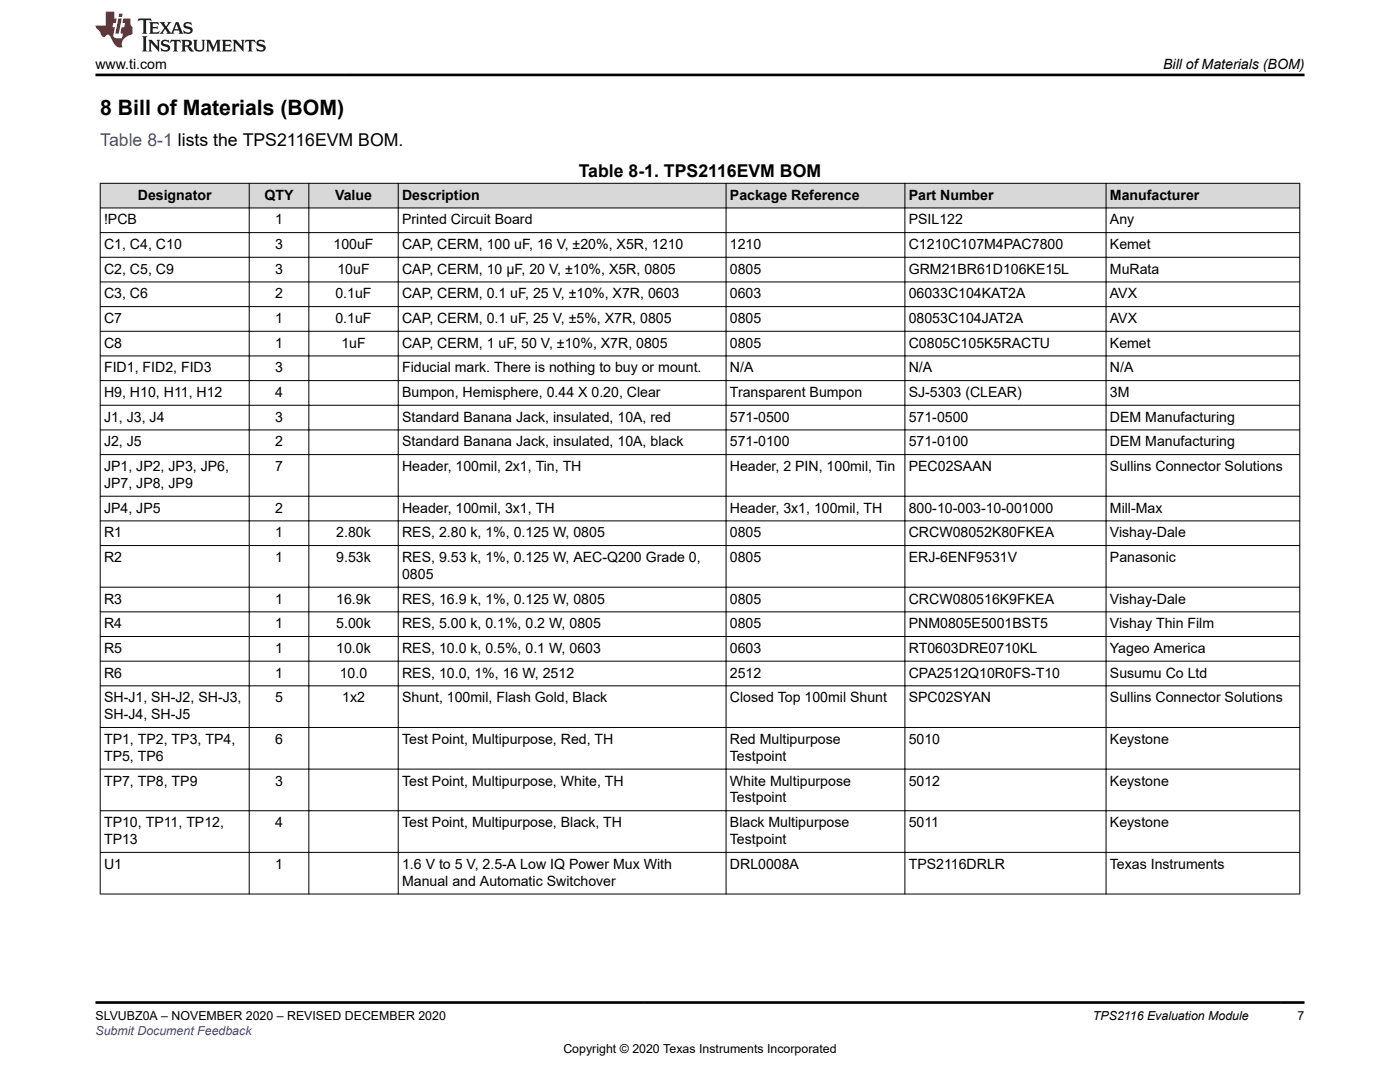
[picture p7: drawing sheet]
<svg xmlns="http://www.w3.org/2000/svg" width="279mm" height="216mm" viewBox="0 0 279 216" stroke-linecap="round" stroke-linejoin="round" font-family="sans-serif">
<defs><g id="words">
<text font-size="4.2" x="20" y="22.9">8 Bill of Materials (BOM)</text>
<text font-size="3.5" fill="#00f" x="20" y="29.1">Table 8-1 lists the TPS2116EVM BOM.</text>
<text font-size="3.5" x="115.5" y="35.4">Table 8-1. TPS2116EVM BOM</text>
<g font-size="2.8">
<text x="19.1" y="13.8">www.ti.com</text>
<text x="232.1" y="13.8">Bill of Materials (BOM)</text>
<text x="27.5" y="39.8">Designator</text>
<text x="52.8" y="39.8">QTY</text>
<text x="66.9" y="39.8">Value</text>
<text x="80.2" y="39.8">Description</text>
<text x="145.7" y="39.8">Package Reference</text>
<text x="181.4" y="39.8">Part Number</text>
<text x="221.5" y="39.8">Manufacturer</text>
<text x="20.8" y="44.8">!PCB</text>
<text x="54.9" y="44.8">1</text>
<text x="80.2" y="44.8">Printed Circuit Board</text>
<text x="181.4" y="44.8">PSIL122</text>
<text x="221.5" y="44.8">Any</text>
<text x="20.8" y="49.7">C1, C4, C10</text>
<text x="54.9" y="49.7">3</text>
<text x="66.6" y="49.7">100uF</text>
<text x="80.2" y="49.7">CAP, CERM, 100 uF, 16 V, ±20%, X5R, 1210</text>
<text x="145.7" y="49.7">1210</text>
<text x="181.4" y="49.7">C1210C107M4PAC7800</text>
<text x="221.5" y="49.7">Kemet</text>
<text x="20.8" y="54.6">C2, C5, C9</text>
<text x="20.8" y="59.5">C3, C6</text>
<text x="54.9" y="54.6">3</text>
<text x="54.9" y="59.5">2</text>
<text x="66.9" y="59.5">0.1uF</text>
<text x="67.3" y="54.6">10uF</text>
<text x="80.2" y="59.5">CAP, CERM, 0.1 uF, 25 V, ±10%, X7R, 0603</text>
<text x="80.2" y="54.6">CAP, CERM, 10 µF, 20 V, ±10%, X5R, 0805</text>
<text x="145.7" y="54.6">0805</text>
<text x="145.7" y="59.5">0603</text>
<text x="181.4" y="54.6">GRM21BR61D106KE15L</text>
<text x="181.4" y="59.5">06033C104KAT2A</text>
<text x="221.5" y="54.6">MuRata</text>
<text x="221.5" y="59.5">AVX</text>
<text x="20.8" y="64.5">C7</text>
<text x="54.9" y="64.5">1</text>
<text x="66.9" y="64.5">0.1uF</text>
<text x="80.2" y="64.5">CAP, CERM, 0.1 uF, 25 V, ±5%, X7R, 0805</text>
<text x="145.7" y="64.5">0805</text>
<text x="181.4" y="64.5">08053C104JAT2A</text>
<text x="221.5" y="64.5">AVX</text>
<text x="20.8" y="69.4">C8</text>
<text x="54.9" y="69.4">1</text>
<text x="68.1" y="69.4">1uF</text>
<text x="80.2" y="69.4">CAP, CERM, 1 uF, 50 V, ±10%, X7R, 0805</text>
<text x="145.7" y="69.4">0805</text>
<text x="181.4" y="69.4">C0805C105K5RACTU</text>
<text x="221.5" y="69.4">Kemet</text>
<text x="20.8" y="74.3">FID1, FID2, FID3</text>
<text x="54.9" y="74.3">3</text>
<text x="80.2" y="74.3">Fiducial mark. There is nothing to buy or mount.</text>
<text x="145.7" y="74.3">N/A</text>
<text x="181.4" y="74.3">N/A</text>
<text x="221.5" y="74.3">N/A</text>
<text x="20.8" y="79.2">H9, H10, H11, H12</text>
<text x="54.9" y="79.2">4</text>
<text x="80.2" y="79.2">Bumpon, Hemisphere, 0.44 X 0.20, Clear</text>
<text x="145.7" y="79.2">Transparent Bumpon</text>
<text x="181.4" y="79.2">SJ-5303 (CLEAR)</text>
<text x="221.5" y="79.2">3M</text>
<text x="20.8" y="84.1">J1, J3, J4</text>
<text x="20.8" y="89.1">J2, J5</text>
<text x="54.9" y="84.1">3</text>
<text x="54.9" y="89.1">2</text>
<text x="80.2" y="84.1">Standard Banana Jack, insulated, 10A, red</text>
<text x="80.2" y="89.1">Standard Banana Jack, insulated, 10A, black</text>
<text x="145.7" y="84.1">571-0500</text>
<text x="145.7" y="89.1">571-0100</text>
<text x="181.4" y="84.1">571-0500</text>
<text x="181.4" y="89.1">571-0100</text>
<text x="221.5" y="84.1">DEM Manufacturing</text>
<text x="221.5" y="89.1">DEM Manufacturing</text>
<text x="20.8" y="94">JP1, JP2, JP3, JP6,</text>
<text x="54.9" y="94">7</text>
<text x="80.2" y="94">Header, 100mil, 2x1, Tin, TH</text>
<text x="145.7" y="94">Header, 2 PIN, 100mil, Tin</text>
<text x="181.4" y="94">PEC02SAAN</text>
<text x="221.5" y="94">Sullins Connector Solutions</text>
<text x="20.8" y="97.4">JP7, JP8, JP9</text>
<text x="20.8" y="102.3">JP4, JP5</text>
<text x="20.8" y="107.2">R1</text>
<text x="54.9" y="102.3">2</text>
<text x="54.9" y="107.2">1</text>
<text x="67.1" y="107.2">2.80k</text>
<text x="80.2" y="102.3">Header, 100mil, 3x1, TH</text>
<text x="80.2" y="107.2">RES, 2.80 k, 1%, 0.125 W, 0805</text>
<text x="145.7" y="102.3">Header, 3x1, 100mil, TH</text>
<text x="145.7" y="107.2">0805</text>
<text x="181.4" y="102.3">800-10-003-10-001000</text>
<text x="181.4" y="107.2">CRCW08052K80FKEA</text>
<text x="221.5" y="102.3">Mill-Max</text>
<text x="221.5" y="107.2">Vishay-Dale</text>
<text x="20.8" y="112.1">R2</text>
<text x="54.9" y="112.1">1</text>
<text x="67.1" y="112.1">9.53k</text>
<text x="80.2" y="112.1">RES, 9.53 k, 1%, 0.125 W, AEC-Q200 Grade 0,</text>
<text x="145.7" y="112.1">0805</text>
<text x="181.4" y="112.1">ERJ-6ENF9531V</text>
<text x="221.5" y="112.1">Panasonic</text>
<text x="80.2" y="115.5">0805</text>
<text x="20.8" y="120.4">R3</text>
<text x="20.8" y="125.4">R4</text>
<text x="54.9" y="120.4">1</text>
<text x="54.9" y="125.4">1</text>
<text x="67.1" y="120.4">16.9k</text>
<text x="67.1" y="125.4">5.00k</text>
<text x="80.2" y="120.4">RES, 16.9 k, 1%, 0.125 W, 0805</text>
<text x="80.2" y="125.4">RES, 5.00 k, 0.1%, 0.2 W, 0805</text>
<text x="145.7" y="120.4">0805</text>
<text x="145.7" y="125.4">0805</text>
<text x="181.4" y="120.4">CRCW080516K9FKEA</text>
<text x="181.4" y="125.4">PNM0805E5001BST5</text>
<text x="221.5" y="120.4">Vishay-Dale</text>
<text x="221.5" y="125.4">Vishay Thin Film</text>
<text x="20.8" y="130.3">R5</text>
<text x="54.9" y="130.3">1</text>
<text x="67.1" y="130.3">10.0k</text>
<text x="80.2" y="130.3">RES, 10.0 k, 0.5%, 0.1 W, 0603</text>
<text x="145.7" y="130.3">0603</text>
<text x="181.4" y="130.3">RT0603DRE0710KL</text>
<text x="221.5" y="130.3">Yageo America</text>
<text x="20.8" y="135.2">R6</text>
<text x="54.9" y="135.2">1</text>
<text x="67.8" y="135.2">10.0</text>
<text x="80.2" y="135.2">RES, 10.0, 1%, 16 W, 2512</text>
<text x="145.7" y="135.2">2512</text>
<text x="181.4" y="135.2">CPA2512Q10R0FS-T10</text>
<text x="221.5" y="135.2">Susumu Co Ltd</text>
<text x="20.8" y="140.1">SH-J1, SH-J2, SH-J3,</text>
<text x="20.8" y="143.5">SH-J4, SH-J5</text>
<text x="54.9" y="140.1">5</text>
<text x="68.3" y="140.1">1x2</text>
<text x="80.2" y="140.1">Shunt, 100mil, Flash Gold, Black</text>
<text x="145.7" y="140.1">Closed Top 100mil Shunt</text>
<text x="181.4" y="140.1">SPC02SYAN</text>
<text x="221.5" y="140.1">Sullins Connector Solutions</text>
<text x="20.8" y="148.4">TP1, TP2, TP3, TP4,</text>
<text x="54.9" y="148.4">6</text>
<text x="80.2" y="148.4">Test Point, Multipurpose, Red, TH</text>
<text x="145.7" y="148.4">Red Multipurpose</text>
<text x="181.4" y="148.4">5010</text>
<text x="221.5" y="148.4">Keystone</text>
<text x="20.8" y="151.8">TP5, TP6</text>
<text x="145.7" y="151.8">Testpoint</text>
<text x="20.8" y="156.7">TP7, TP8, TP9</text>
<text x="54.9" y="156.7">3</text>
<text x="80.2" y="156.7">Test Point, Multipurpose, White, TH</text>
<text x="145.7" y="156.7">White Multipurpose</text>
<text x="145.7" y="160.1">Testpoint</text>
<text x="181.4" y="156.7">5012</text>
<text x="221.5" y="156.7">Keystone</text>
<text x="20.8" y="165">TP10, TP11, TP12,</text>
<text x="54.9" y="165">4</text>
<text x="80.2" y="165">Test Point, Multipurpose, Black, TH</text>
<text x="145.7" y="165">Black Multipurpose</text>
<text x="181.4" y="165">5011</text>
<text x="221.5" y="165">Keystone</text>
<text x="20.8" y="168.4">TP13</text>
<text x="20.8" y="173.4">U1</text>
<text x="54.9" y="173.4">1</text>
<text x="80.2" y="173.4">1.6 V to 5 V, 2.5-A Low IQ Power Mux With</text>
<text x="145.7" y="168.4">Testpoint</text>
<text x="145.7" y="173.4">DRL0008A</text>
<text x="181.4" y="173.4">TPS2116DRLR</text>
<text x="221.5" y="173.4">Texas Instruments</text>
<text x="80.2" y="176.7">Manual and Automatic Switchover</text>
</g>
<g font-size="2.5">
<text x="19.1" y="203.6">SLVUBZ0A – NOVEMBER 2020 – REVISED DECEMBER 2020</text>
<text x="218.1" y="203.6">TPS2116 Evaluation Module</text>
<text x="259" y="203.6">7</text>
<text x="112.4" y="210">Copyright © 2020 Texas Instruments Incorporated</text>
</g>
<text font-size="2.5" fill="#00f" x="19.1" y="206.5">Submit Document Feedback</text>
</g></defs>
<g fill="#d8d8d8">
<path d="M20 36.6h239.4v4.9h-239.4z" fill-rule="evenodd"/>
<path d="M20.1 36.6h29.6v4.8h-29.6z" fill-rule="evenodd"/>
<path d="M49.8 36.6h11.8v4.8h-11.8z" fill-rule="evenodd"/>
<path d="M61.7 36.6h17.7v4.8h-17.7z" fill-rule="evenodd"/>
<path d="M79.5 36.6h65.3v4.8h-65.3z" fill-rule="evenodd"/>
<path d="M145 36.6h35.5v4.8h-35.5z" fill-rule="evenodd"/>
<path d="M180.7 36.6h40v4.8h-40z" fill-rule="evenodd"/>
<path d="M220.8 36.6h38.5v4.8h-38.5z" fill-rule="evenodd"/>
</g>
<g fill="none" stroke="#000" stroke-width=".2">
<path d="M19.9 36.6h239.6M20 36.5v142M49.7 36.5v142M61.6 36.5v142M79.5 36.5v142M144.9 36.5v142M180.6 36.5v142M220.7 36.5v142M259.4 36.5v142M19.9 41.5h239.6M19.9 46.4h239.6M19.9 51.3h239.6"/>
<path d="M19.9 56.3h239.6M19.9 61.2h239.6M19.9 66.1h239.6M19.9 71h239.6M19.9 75.9h239.6M19.9 80.9h239.6M19.9 85.8h239.6M19.9 90.7h239.6M19.9 99h239.6M19.9 103.9h239.6M19.9 108.9h239.6M19.9 117.2h239.6"/>
<path d="M19.9 122.1h239.6M19.9 127h239.6M19.9 131.9h239.6M19.9 136.9h239.6M19.9 145.2h239.6M19.9 153.5h239.6M19.9 161.8h239.6M19.9 170.1h239.6M19.9 178.4h239.6"/>
</g>
<path d="M27.7 3.7l-.2 .6 .5-.3h.6v.2v2.2l-.2 .3h1l-.2-.3v-2.2v-.2h.5l.5 .3-.1-.6zM29.8 4.4l.2 .4v1.6l-.2 .3h1.9l.1-.5a1.08 1.08 0 0 1-1.3 .1v-.6h.6l.4 .1v-.6l-.4 .2h-.6v-.6l.2-.1a1 1 0 0 1 1 .3l-.1-.6zM31.8 4.4l1 1.2-1 1.1h.9l-.2-.2 .4-.7 .5 .7-.2 .2h1.6l-.2-.2 .1-.4h1l.1 .4-.1 .2h.9l-.2-.3-.8-2h-.5l-1 2.2-.8-1.1 .9-1.1h-.8l.2 .2-.5 .7-.3-.7 .1-.2zM35.2 4.8l.4 1h-.8zM36.8 4.6a.65 .65 0 0 0-.2 .7 .65 .65 0 0 0 .6 .4l.7 .2 .1 .2a.79 .79 0 0 1-.7 .4 .79 .79 0 0 1-.7-.5l.1 .7 .2-.1a.93 .93 0 0 0 1.1 .1 .93 .93 0 0 0 .4-.9 1.46 1.46 0 0 0-1.2-.6l-.1-.4a1.09 1.09 0 0 1 1.2 .2l-.2-.6-.1 .1-.6-.1zM28.4 7.2l.2 .4v2.3l-.2 .4h1l-.2-.4v-2.3l.2-.4zM29.6 7.9l.2 .4v1.6l-.2 .4h.8l-.3-.4v-1.4l1.7 1.8v-2l.2-.4h-.8l.2 .3 .1 1.1-1.2-1.4zM32.3 8.1a.65 .65 0 0 0-.2 .7 .65 .65 0 0 0 .7 .4l.6 .2 .1 .3a.79 .79 0 0 1-.7 .3 .79 .79 0 0 1-.7-.5l.1 .8 .2-.1a.93 .93 0 0 0 1.1 0 .93 .93 0 0 0 .4-.9 1.46 1.46 0 0 0-1.2-.6l-.1-.4a1.09 1.09 0 0 1 1.2 .2l-.2-.6-.1 .1-.6-.1zM34.1 7.9l-.1 .7a.63 .63 0 0 1 .7-.4l.1 1.7-.3 .4h1l-.2-.4v-1.7a.66 .66 0 0 1 .8 .4l-.1-.7zM36.2 7.9l.2 .4v1.6l-.2 .4h.9l-.2-.2v-.8l.5 .1 .1 .1a.79 .79 0 0 0 1.2 .7l-1-1a.61 .61 0 0 0 .6-.6 .61 .61 0 0 0-.5-.6zM36.9 8.3l.2-.1a.47 .47 0 0 1 .5 .1 .47 .47 0 0 1 .1 .5l-.2 .2h-.6zM38.5 7.9l.2 .3a2.27 2.27 0 0 0 .4 1.9 1.04 1.04 0 0 0 1.7-.6v-1.3l.2-.3h-.8l.2 .4v1.2a.6 .6 0 0 1-.6 .5 .6 .6 0 0 1-.6-.5v-1.2l.3-.4zM41.1 7.9l.2 .4v1.6l-.2 .4h.7l-.2-.4v-1.5l.9 1.9 .8-1.9v1.5l-.2 .4h1l-.3-.4v-1.6l.3-.4h-.8l-.7 1.6-.7-1.6zM44.3 7.9l.2 .4v1.6l-.2 .4h1.9l.1-.6a1.09 1.09 0 0 1-1.3 .1v-.6h.6l.4 .2v-.7l-.4 .2h-.6v-.5l.2-.2a1.01 1.01 0 0 1 1 .3l-.1-.6zM46.4 7.9l.3 .4v1.6l-.3 .4h.8l-.2-.4v-1.4l1.6 1.8v-2l.2-.4h-.7l.2 .3v1.1l-1.2-1.4zM49 7.9l-.1 .7a.63 .63 0 0 1 .8-.4v1.7l-.3 .4h1l-.2-.4v-1.7a.66 .66 0 0 1 .8 .4l-.1-.7zM51.4 8.1a.65 .65 0 0 0-.2 .7 .65 .65 0 0 0 .6 .4l.6 .2 .2 .3a.79 .79 0 0 1-.8 .3 .79 .79 0 0 1-.6-.5l.1 .8 .2-.1a.93 .93 0 0 0 1 0 .93 .93 0 0 0 .5-.9 1.46 1.46 0 0 0-1.3-.6l-.1-.4a1.09 1.09 0 0 1 1.3 .2l-.2-.6-.2 .1-.5-.1z" fill="#231f20"/>
<path d="M21.1 2.3v2.8h-2v.4l.9 .9a.95 .95 0 0 0 .9 .9 .59 .59 0 0 1 .6-.3 .59 .59 0 0 1 .5 .3l.4 .8a1.59 1.59 0 0 0 2.1 1.3 1.61 1.61 0 0 1 1-2.2l1-.4-.1-1.4a1.59 1.59 0 0 1-.4-1.7h-1.4l-.2 .9h.5l-.1 .8h-.5l-.2 1v.3h.4l-.2 .9h-.6a.73 .73 0 0 1-1.1-.6l.3-1.6h-.5l.2-.8h.5l.2-.9h-.5v-1.4zM23.6 3.7l-.6 3h.7l.6-3zM23.8 2.7l-.1 .7h.7l.1-.7z" fill="#ed1c24"/>
<path d="M19.1 15h241.3M19 200h241.3" fill="none" stroke="#000" stroke-width=".53"/>
<use href="#words"/>
</svg>
